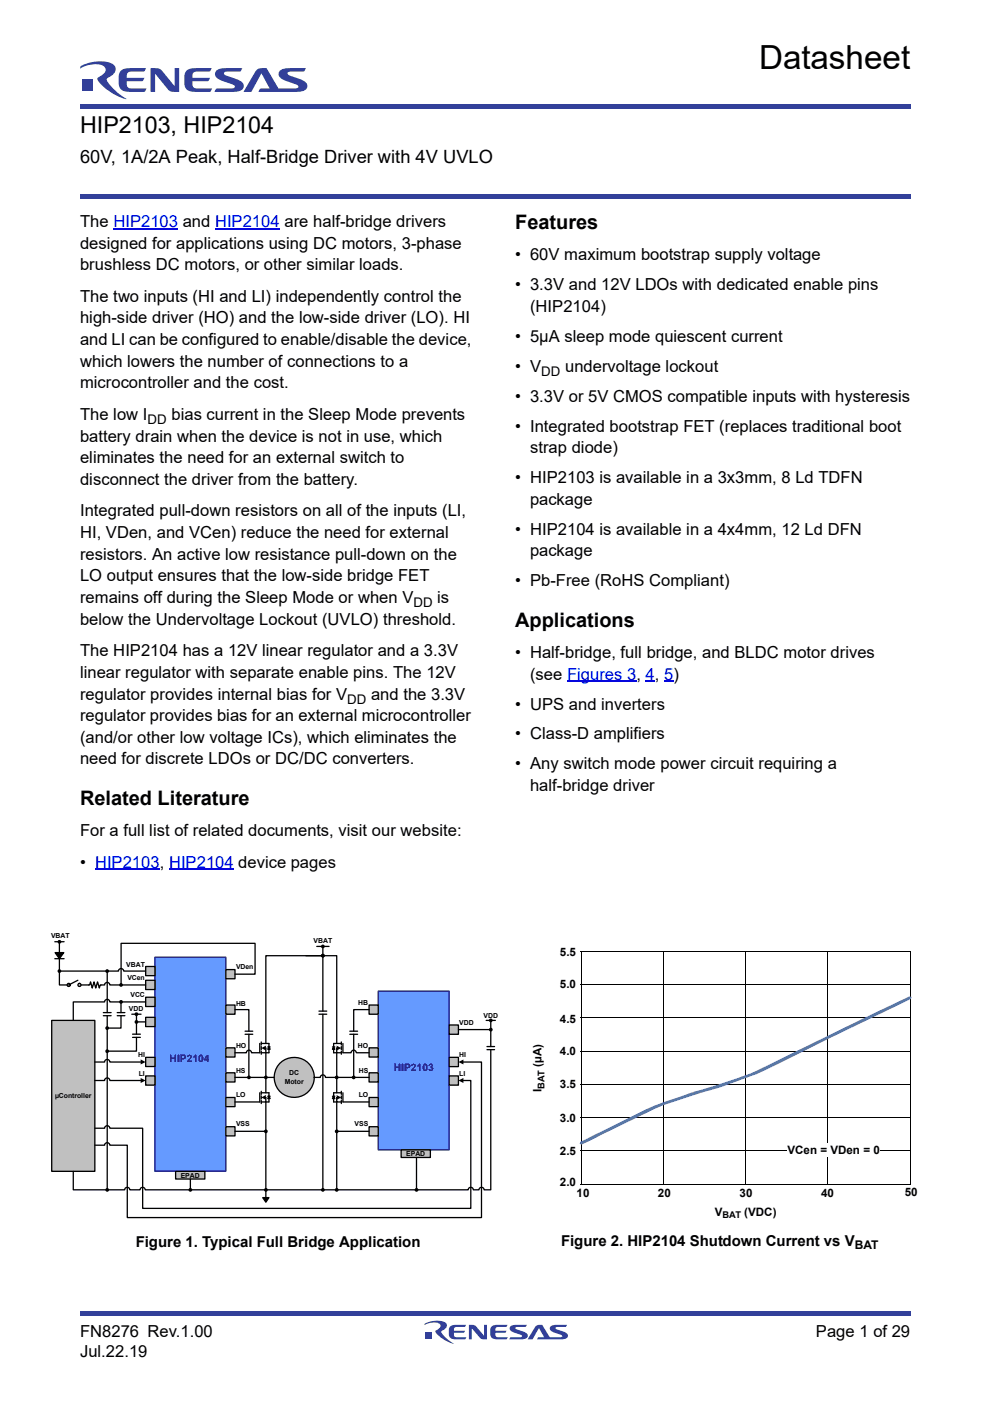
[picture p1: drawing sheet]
<svg xmlns="http://www.w3.org/2000/svg" width="210mm" height="297mm" viewBox="0 0 210 297" stroke-linecap="round" stroke-linejoin="round" font-family="sans-serif">
<defs><g id="words">
<text font-size="7" x="161" y="14.7">Datasheet</text>
<text font-size="4.9" x="17" y="28.3">HIP2103, HIP2104</text>
<g font-size="4.2">
<text x="109.2" y="48.6">Features</text>
<text x="109.2" y="132.9">Applications</text>
<text x="17" y="170.6">Related Literature</text>
</g>
<text font-size="3.9" x="17" y="34.6">60V, 1A/2A Peak, Half-Bridge Driver with 4V UVLO</text>
<g font-size="3.5">
<text x="17" y="48.1">The HIP2103 and HIP2104 are half-bridge drivers</text>
<text x="17" y="52.7">designed for applications using DC motors, 3-phase</text>
<text x="17" y="57.3">brushless DC motors, or other similar loads.</text>
<text x="109.2" y="55.2">• 60V maximum bootstrap supply voltage</text>
<text x="17" y="64">The two inputs (HI and LI) independently control the</text>
<text x="109.2" y="61.5">• 3.3V and 12V LDOs with dedicated enable pins</text>
<text x="17" y="68.6">high-side driver (HO) and the low-side driver (LO). HI</text>
<text x="112.4" y="66.1">(HIP2104)</text>
<text x="17" y="73.2">and LI can be configured to enable/disable the device,</text>
<text x="17" y="77.7">which lowers the number of connections to a</text>
<text x="109.2" y="72.5">• 5µA sleep mode quiescent current</text>
<text x="17" y="82.3">microcontroller and the cost.</text>
<text x="109.2" y="78.8">• V</text>
<text x="119.8" y="78.8">undervoltage lockout</text>
<text x="17" y="89">The low I</text>
<text x="36.4" y="89">bias current in the Sleep Mode prevents</text>
<text x="109.2" y="85.2">• 3.3V or 5V CMOS compatible inputs with hysteresis</text>
<text x="17" y="93.6">battery drain when the device is not in use, which</text>
<text x="109.2" y="91.5">• Integrated bootstrap FET (replaces traditional boot</text>
<text x="17" y="98.2">eliminates the need for an external switch to</text>
<text x="112.4" y="96.1">strap diode)</text>
<text x="17" y="102.8">disconnect the driver from the battery.</text>
<text x="109.2" y="102.4">• HIP2103 is available in a 3x3mm, 8 Ld TDFN</text>
<text x="112.4" y="107">package</text>
<text x="17" y="109.5">Integrated pull-down resistors on all of the inputs (LI,</text>
<text x="109.2" y="113.4">• HIP2104 is available in a 4x4mm, 12 Ld DFN</text>
<text x="17" y="114.1">HI, VDen, and VCen) reduce the need for external</text>
<text x="17" y="118.7">resistors. An active low resistance pull-down on the</text>
<text x="112.4" y="118">package</text>
<text x="17" y="123.3">LO output ensures that the low-side bridge FET</text>
<text x="109.2" y="124.3">• Pb-Free (RoHS Compliant)</text>
<text x="17" y="127.8">remains off during the Sleep Mode or when V</text>
<text x="92.7" y="127.8">is</text>
<text x="17" y="132.4">below the Undervoltage Lockout (UVLO) threshold.</text>
<text x="17" y="139.1">The HIP2104 has a 12V linear regulator and a 3.3V</text>
<text x="17" y="143.7">linear regulator with separate enable pins. The 12V</text>
<text x="109.2" y="139.5">• Half-bridge, full bridge, and BLDC motor drives</text>
<text x="17" y="148.3">regulator provides internal bias for V</text>
<text x="78.7" y="148.3">and the 3.3V</text>
<text x="112.4" y="144.1">(see Figures 3, 4, 5)</text>
<text x="17" y="152.9">regulator provides bias for an external microcontroller</text>
<text x="109.2" y="150.4">• UPS and inverters</text>
<text x="17" y="157.5">(and/or other low voltage ICs), which eliminates the</text>
<text x="109.2" y="156.8">• Class-D amplifiers</text>
<text x="17" y="162.1">need for discrete LDOs or DC/DC converters.</text>
<text x="109.2" y="163.1">• Any switch mode power circuit requiring a</text>
<text x="112.4" y="167.7">half-bridge driver</text>
<text x="17" y="177.2">For a full list of related documents, visit our website:</text>
<text x="17" y="183.9">• HIP2103, HIP2104 device pages</text>
<text x="17" y="283.4">FN8276 Rev.1.00</text>
<text x="17" y="287.6">Jul.22.19</text>
<text x="173" y="283.4">Page 1 of 29</text>
</g>
<g font-size="3.2">
<text x="28.8" y="264.3">Figure 1. Typical Full Bridge Application</text>
<text x="119" y="264.1">Figure 2. HIP2104 Shutdown Current vs V</text>
</g>
<g font-size="2.8">
<text x="114.7" y="79.7">DD</text>
<text x="31.3" y="89.9">DD</text>
<text x="87.7" y="128.7">DD</text>
<text x="73.6" y="149.2">DD</text>
</g>
<g font-size="2.5">
<text x="118.7" y="202.6">5.5</text>
<text x="118.7" y="209.5">5.0</text>
<text x="118.7" y="216.8">4.5</text>
<text x="114.8" y="226.2" transform="rotate(-90 114.8 226.2)">(µA)</text>
<text x="118.7" y="223.7">4.0</text>
<text x="114.8" y="231.5" transform="rotate(-90 114.8 231.5)">I</text>
<text x="118.7" y="230.6">3.5</text>
<text x="118.7" y="237.9">3.0</text>
<text x="118.7" y="244.8">2.5</text>
<text x="166.9" y="244.8">VCen = VDen = 0</text>
<text x="118.7" y="251.5">2.0</text>
<text x="122.2" y="253.7">10</text>
<text x="139.5" y="253.7">20</text>
<text x="151.6" y="257.7">V</text>
<text x="156.8" y="253.7">30</text>
<text x="157.8" y="257.7">(VDC)</text>
<text x="174.1" y="253.7">40</text>
<text x="191.8" y="253.6">50</text>
<text x="181.3" y="264.9">BAT</text>
</g>
<g font-size="2.2" fill="#000080">
<text x="36" y="225.3">HIP2104</text>
<text x="83.5" y="227.1">HIP2103</text>
</g>
<g font-size="2">
<text x="115.4" y="230.8" transform="rotate(-90 115.4 230.8)">BAT</text>
<text x="153.2" y="258.3">BAT</text>
</g>
<g font-size="1.5">
<text x="10.8" y="198.9">VBAT</text>
<text x="66.5" y="200">VBAT</text>
<text x="26.8" y="205">VBAT</text>
<text x="27" y="207.8">VCen</text>
<text x="50" y="205.5">VDen</text>
<text x="27.3" y="214.3">VDD</text>
<text x="27.7" y="211.4">VCC</text>
<text x="50" y="213.4">HB</text>
<text x="76" y="213">HB</text>
<text x="102.5" y="215.8">VDD</text>
<text x="97.4" y="217.3">VDD</text>
<text x="29.3" y="224.1">HI</text>
<text x="50" y="227.4">HS</text>
<text x="50" y="222.2">HO</text>
<text x="61.3" y="228">DC</text>
<text x="75.9" y="222.2">HO</text>
<text x="76.1" y="227.4">HS</text>
<text x="97.4" y="224.1">HI</text>
<text x="11.7" y="232.8">µController</text>
<text x="29.4" y="228">LI</text>
<text x="50" y="232.6">LO</text>
<text x="60.4" y="229.7">Motor</text>
<text x="76.1" y="232.6">LO</text>
<text x="97.4" y="228">LI</text>
<text x="50" y="238.8">VSS</text>
<text x="75.2" y="238.8">VSS</text>
<text x="86.1" y="245.1">EPAD</text>
<text x="38.3" y="249.7">EPAD</text>
</g>
</g></defs>
<g fill="#32409a">
<path d="M17 278h176v1.1h-176z"/>
<path d="M17 22.1h176v1h-176z"/>
<path d="M17 41.1h176v1h-176z"/>
</g>
<path d="M17 13h48.2v8h-48.2z" fill="#fff"/>
<g fill="#323f99">
<path d="M31.9 14.4h.9a1.69 1.69 0 0 1 1.6 .7l2.6 3.1v-3.8h1v5.1a2.5 2.5 0 0 1-2.4-.6l-2.7-3.2v3.8h-1z"/>
<path d="M25.7 14.9l1.1-.4 4.2-.1-.4 .7-3.1 .1a.93 .93 0 0 0-.6 1.3h3.7l-.3 .6-.2 .1h-3.2a1.23 1.23 0 0 0 .3 1.4l.8 .2h3.1l-.3 .5-.3 .2h-3a1.84 1.84 0 0 1-2.3-1.9 2.76 2.76 0 0 1 .5-2.7z"/>
<path d="M39.7 14.9l1-.4 4.2-.1-.4 .7-3.1 .1a.93 .93 0 0 0-.6 1.3h3.8l-.3 .6-.3 .1h-3.2a1.23 1.23 0 0 0 .4 1.4l.7 .2h3.1l-.3 .5-.3 .2h-3a1.84 1.84 0 0 1-2.3-1.9 2.76 2.76 0 0 1 .6-2.7z"/>
<path d="M45.8 15.1a2.5 2.5 0 0 1 2-.7h3.6l-.4 .7-3.4 .2a.34 .34 0 0 0 .1 .6l.6 .3a5.7 5.7 0 0 1 3.2 1.4 1.09 1.09 0 0 1-.7 1.7l-1.3 .2h-4l.2-.6 .3-.1 3.6-.2a.34 .34 0 0 0 0-.5l-.7-.3a5.7 5.7 0 0 1-3.1-1.5 1.05 1.05 0 0 1 0-1.2z"/>
<path d="M54.3 14.9a1.46 1.46 0 0 1 1.3-.5h.9l2.6 4.4 3.7-.1 .3-.1 .2-.2a.87 .87 0 0 0-.9-.6 5.7 5.7 0 0 1-3.2-1.5 1.09 1.09 0 0 1 .8-1.7l1.3-.2h3.6l-.4 .7-3.1 .1-.3 .1-.1 .3a.87 .87 0 0 0 .8 .6 5.7 5.7 0 0 1 3.2 1.4 1.09 1.09 0 0 1-.8 1.7l-1.3 .2h-8.1l.4-.7h2l-1.7-3.2-2.2 3.9h-1.7z"/>
<path d="M17.3 16.9h2.3v2.3h-2.3z"/>
<path d="M17.1 14a8.1 8.1 0 0 1 6.6-.5 1.47 1.47 0 0 1 .8 1.4 1.47 1.47 0 0 1-1.1 1.3l-.8 .6a9.9 9.9 0 0 0 4.2 4.2 10.1 10.1 0 0 1-6.2-4.2l.1-.3 .3-.2a2.71 2.71 0 0 0 1.4-1.3 1.25 1.25 0 0 0-1.3-1.3 7.7 7.7 0 0 0-4.1 .7z"/>
</g>
<path d="M90 280h30.4v4.9h-30.4z" fill="#fff"/>
<g fill="#323f99">
<path d="M99.4 280.9h1l.4 .2 1.8 2.1v-2.3h.7v3.1l-1.4-.2-1.9-2.2v2.4h-.6z"/>
<path d="M95.4 281.3l.7-.4h2.7l-.2 .4-2 .1a.62 .62 0 0 0-.4 .7h2.4l-.3 .5h-2.1v.4l.2 .4 .2 .1h2.3l-.3 .4-2 .1a1.19 1.19 0 0 1-1.4-1.2v-1.2z"/>
<path d="M104.2 281.3l.7-.4h2.7l-.2 .4-2 .1a.62 .62 0 0 0-.4 .7h2.4l-.3 .5h-2.1v.4l.2 .4 .2 .1h2.3l-.3 .4-2 .1a1.19 1.19 0 0 1-1.5-1.2l.1-1.2z"/>
<path d="M108.2 281.2l.7-.3h2.8l-.2 .4-2.2 .2v.2l.5 .2a2.88 2.88 0 0 1 2.1 1.1 .74 .74 0 0 1-.9 .9l-3 .1 .2-.5 2.5-.1v-.3l-.5-.2a2.87 2.87 0 0 1-2.1-1z"/>
<path d="M113.6 281.2a1.57 1.57 0 0 1 1.4-.3l1.6 2.6 2.6-.1v-.3l-.5-.2a2.87 2.87 0 0 1-2.1-1 .74 .74 0 0 1 .8-1h2.8l-.2 .4-2.2 .2v.2l.5 .2a2.88 2.88 0 0 1 2.1 1.1 .74 .74 0 0 1-.8 .9l-5.7 .1 .2-.5h1.3l-1.1-1.9-1.4 2.4h-1z"/>
<path d="M90.2 282.4h1.4v1.4h-1.4z"/>
<path d="M90.1 280.6a4.9 4.9 0 0 1 4.4-.1 1.05 1.05 0 0 1-.7 1.6l-.3 .2a6 6 0 0 0 2.7 2.6 6.2 6.2 0 0 1-3.9-2.7l.2-.2a.93 .93 0 0 0 .7-1.3 4.1 4.1 0 0 0-3.2 .2z"/>
</g>
<path d="M24 48.5h13.8M45.6 48.5h13.7M120.2 144.5h14.7M20.2 184.3h13.7M35.8 184.3h13.8" fill="none" stroke="#00f" stroke-width=".25"/>
<g fill="#00f">
<path d="M136.9 144.3h2v.3h-2z"/>
<path d="M140.8 144.3h2v.3h-2z"/>
</g>
<path d="M10.1 193.5h98.7v66.2h-98.7z" fill="#fff"/>
<path d="M11 216.3h9.1v32h-9.1z" fill="#c0c0c0"/>
<path d="M11 216.3h9.1v32h-9.1z" fill="none" stroke="#000" stroke-width=".28"/>
<path d="M32.9 202.9h15v45.4h-15z" fill="#659aff"/>
<path d="M32.9 202.9h15v45.4h-15z" fill="none" stroke="#000080" stroke-width=".28"/>
<path d="M33.2 223.7h14v1.6h-14z" fill="#659aff"/>
<path d="M30.9 204.9h2v2h-2z" fill="#c0c0c0"/>
<path d="M30.9 204.9h2v2h-2z" fill="none" stroke="#000" stroke-width=".28"/>
<path d="M30.9 207.8h2v2h-2z" fill="#c0c0c0"/>
<path d="M30.9 207.8h2v2h-2z" fill="none" stroke="#000" stroke-width=".28"/>
<path d="M30.9 211.4h2v2h-2z" fill="#c0c0c0"/>
<path d="M30.9 211.4h2v2h-2z" fill="none" stroke="#000" stroke-width=".28"/>
<path d="M30.9 215.7h2v2h-2z" fill="#c0c0c0"/>
<path d="M30.9 215.7h2v2h-2z" fill="none" stroke="#000" stroke-width=".28"/>
<path d="M30.9 224.2h2v1.9h-2z" fill="#c0c0c0"/>
<path d="M30.9 224.2h2v1.9h-2z" fill="none" stroke="#000" stroke-width=".28"/>
<path d="M30.9 228.1h2v2h-2z" fill="#c0c0c0"/>
<path d="M30.9 228.1h2v2h-2z" fill="none" stroke="#000" stroke-width=".28"/>
<path d="M37.2 248.3h6.2v1.7h-6.2z" fill="#c0c0c0"/>
<path d="M37.2 248.3h6.2v1.7h-6.2z" fill="none" stroke="#000" stroke-width=".28"/>
<path d="M47.9 232.7h1.9v1.9h-1.9z" fill="#c0c0c0"/>
<path d="M47.9 232.7h1.9v1.9h-1.9z" fill="none" stroke="#000" stroke-width=".28"/>
<path d="M47.9 227.5h1.9v1.9h-1.9z" fill="#c0c0c0"/>
<path d="M47.9 227.5h1.9v1.9h-1.9z" fill="none" stroke="#000" stroke-width=".28"/>
<path d="M47.9 222.2h1.9v1.9h-1.9z" fill="#c0c0c0"/>
<path d="M47.9 222.2h1.9v1.9h-1.9z" fill="none" stroke="#000" stroke-width=".28"/>
<path d="M47.9 213.1h1.9v1.9h-1.9z" fill="#c0c0c0"/>
<path d="M47.9 213.1h1.9v1.9h-1.9z" fill="none" stroke="#000" stroke-width=".28"/>
<path d="M47.9 205.6h1.9v1.9h-1.9z" fill="#c0c0c0"/>
<path d="M47.9 205.6h1.9v1.9h-1.9z" fill="none" stroke="#000" stroke-width=".28"/>
<path d="M47.9 238.9h1.9v1.9h-1.9z" fill="#c0c0c0"/>
<g fill="none" stroke="#000" stroke-width=".28">
<path d="M12.6 199.7v6.2h12.5a.55 .55 0 0 1 .6-.6 .55 .55 0 0 1 .5 .6h4.7M21.4 208.8l.8-.1a.56 .56 0 0 1 .6-.4 .56 .56 0 0 1 .5 .5h7.6M21.9 214.7h1.7M21.9 215.3h1.7M22.7 205.9v8.8M22.7 215.3v37M28.1 219.3h1.7M28.1 219.9h1.7M28.9 219.9v3h-6.2M30.9 216.7h-2v2.6M30.9 212.4h-7.6a.55 .55 0 0 0-.6-.5 .55 .55 0 0 0-.5 .5h-6.7v3.9M20.1 225.2h2.1a.55 .55 0 0 1 .5-.6 .55 .55 0 0 1 .6 .6h6.7"/>
<path d="M20.1 229.1h2.1a.55 .55 0 0 1 .5-.6 .55 .55 0 0 1 .6 .6h6.7M47.9 238.9h1.9v1.9h-1.9zM49.8 228.4h6.6M49.8 239.9h6.6M55.1 221.2v2h-1.8l-.1-.4-.3-.1-.5 .1-.2 .4h-2.4M55.1 231.7v1.9h-5.3M55.4 220.9v.7M55.4 221.9v.6M55.4 222.9v.6M55.4 231.4v.6M55.4 232.3v.7M55.4 233.3v.7"/>
<path d="M55.4 221.2h1.6v2h-.6v8.5M55.4 231.7h1.6v1.9h-.6M56.2 222.2h.2v1h-1M56.2 232.7h.2v.9h-1M56.8 222h.5M56.8 232.4h.5M57 222l.3 .5h-.5zM57 232.4l.3 .5h-.5zM15.5 248.3v4h10.9a.54 .54 0 0 1 .6-.6 .54 .54 0 0 1 .5 .6h2.2a.54 .54 0 0 1 .5-.6 .54 .54 0 0 1 .6 .6h25.6"/>
</g>
<g fill="#000">
<path d="M29.8 224.6l1.1 .6-1.1 .5zM29.8 228.6l1.1 .5-1.1 .5zM57 222l.3 .5h-.5zM57 232.4l.3 .5h-.5z"/>
<path d="M55.4 222.2l1.1-.5-.2 .5 .2 .6z" fill-rule="evenodd"/>
<path d="M55.4 232.7l1.1-.6-.2 .6 .2 .5z" fill-rule="evenodd"/>
<circle cx="12.6" cy="199.7" r=".4"/>
<circle cx="22.7" cy="205.9" r=".4"/>
<circle cx="22.7" cy="222.9" r=".41"/>
<circle cx="56.4" cy="228.4" r=".4"/>
<circle cx="56.4" cy="239.9" r=".41"/>
<circle cx="22.7" cy="252.3" r=".41"/>
</g>
<circle cx="62.4" cy="228.4" r="4.3" fill="#c0c0c0"/>
<g fill="none" stroke="#000" stroke-width=".28">
<path d="M12.6 205.9v2.9h1.6M18.8 208.8h.2l.2-.6 .4 1.3 .3-1.3 .4 1.3 .4-1.3 .4 1.3 .2-.7h.1M49.8 214.1h3v4.5M49.8 206.5h4.3v-6.5h-28.4v8.8M52 218.6h1.6M52 219.3h1.6M52.8 219.3v9.1M67.2 200.7h2.6M68.5 214.4v-11.8h-12.1v18.6M68.5 215v37.3h-12.1M56.4 228.4h1.7"/>
<circle cx="62.4" cy="228.4" r="4.3"/>
</g>
<g fill="#000">
<circle cx="12.6" cy="205.9" r=".41"/>
<circle cx="25.7" cy="208.8" r=".4"/>
<circle cx="68.4" cy="202.6" r=".41"/>
<circle cx="68.5" cy="202.6" r=".4"/>
<circle cx="52.8" cy="228.4" r=".4"/>
<circle cx="56.4" cy="252.3" r=".4"/>
</g>
<circle cx="14.6" cy="208.8" r=".34" fill="#c0c0c0"/>
<circle cx="14.6" cy="208.8" r=".34" fill="none" stroke="#000" stroke-width=".28"/>
<circle cx="16.9" cy="208.8" r=".33" fill="#c0c0c0"/>
<g fill="none" stroke="#000" stroke-width=".28">
<path d="M11.6 199.7h2M16.5 207.8l-1.9 1M17.2 208.8h1.6M24.8 214.7h1.7M24.8 215.3h1.7M25.7 215.3v2.7h-3M25.7 212.4v2.3M56.4 233.6v20.3"/>
<circle cx="16.9" cy="208.8" r=".33"/>
</g>
<g fill="#000">
<circle cx="22.7" cy="218" r=".4"/>
<circle cx="25.7" cy="212.4" r=".4"/>
</g>
<path d="M80.2 210.1h15v33.7h-15z" fill="#659aff"/>
<path d="M80.2 210.1h15v33.7h-15z" fill="none" stroke="#000080" stroke-width=".28"/>
<path d="M95.2 224.2h2v1.9h-2z" fill="#c0c0c0"/>
<path d="M95.2 224.2h2v1.9h-2z" fill="none" stroke="#000" stroke-width=".28"/>
<path d="M95.2 228.1h2v2h-2z" fill="#c0c0c0"/>
<path d="M95.2 228.1h2v2h-2z" fill="none" stroke="#000" stroke-width=".28"/>
<path d="M78.3 232.7h1.9v1.9h-1.9z" fill="#c0c0c0"/>
<path d="M78.3 232.7h1.9v1.9h-1.9z" fill="none" stroke="#000" stroke-width=".28"/>
<path d="M78.3 227.5h1.9v1.9h-1.9z" fill="#c0c0c0"/>
<path d="M78.3 227.5h1.9v1.9h-1.9z" fill="none" stroke="#000" stroke-width=".28"/>
<path d="M78.3 222.2h1.9v1.9h-1.9z" fill="#c0c0c0"/>
<path d="M78.3 222.2h1.9v1.9h-1.9z" fill="none" stroke="#000" stroke-width=".28"/>
<path d="M78.3 213.1h1.9v1.9h-1.9z" fill="#c0c0c0"/>
<path d="M78.3 213.1h1.9v1.9h-1.9z" fill="none" stroke="#000" stroke-width=".28"/>
<path d="M78.3 238.9h1.9v1.9h-1.9z" fill="#c0c0c0"/>
<path d="M78.3 238.9h1.9v1.9h-1.9z" fill="none" stroke="#000" stroke-width=".28"/>
<path d="M80.5 225.5h14.4v1.6h-14.4z" fill="#659aff"/>
<g fill="none" stroke="#000" stroke-width=".28">
<path d="M64.9 202.6h6.5v18.6M67.6 214.4h1.7M67.6 215h1.7M68.5 200.7v1.9M74.2 218.6h1.6M74.2 219.3h1.6M75 219.3v9.1M78.3 214.1h-3.3v4.5M66.6 228.4h1.3l.2-.4a.54 .54 0 0 1 .6-.1 .54 .54 0 0 1 .3 .5h9.3M70.5 222h.5M70.5 232.4h.5M70.7 222l.3 .5h-.5z"/>
<path d="M70.7 232.4l.3 .5h-.5zM71.4 239.9h6.9M71.6 222.2h-.2v1h1M71.6 232.7h-.2v.9h1M72.4 220.9v.7M72.4 221.9v.6M72.4 222.9v.6M72.4 231.4v.6M72.4 232.3v.7M72.4 233.3v.7M72.4 221.2h-1.7v2h.7v8.5M72.4 231.7h-1.7v1.9h.7v18.7"/>
<path d="M72.7 221.2v2h1.7a.55 .55 0 0 1 .7-.5l.4 .5h2.8M72.7 231.7v1.9h5.6M40.4 250v2.3"/>
</g>
<g fill="#000">
<path d="M70.7 222l.3 .5h-.5zM70.7 232.4l.3 .5h-.5z"/>
<path d="M71.3 221.7l1.1 .5-1.1 .6 .1-.6z" fill-rule="evenodd"/>
<path d="M71.3 232.2l1.1 .5-1.1 .5 .1-.6z" fill-rule="evenodd"/>
<circle cx="68.5" cy="200.7" r=".4"/>
<circle cx="71.4" cy="228.4" r=".4"/>
<circle cx="71.4" cy="239.9" r=".4"/>
<circle cx="75" cy="228.4" r=".4"/>
<circle cx="40.4" cy="252.3" r=".41"/>
<circle cx="71.4" cy="252.3" r=".41"/>
</g>
<path d="M85 243.8h6.2v1.6h-6.2z" fill="#c0c0c0"/>
<path d="M85 243.8h6.2v1.6h-6.2zM88.3 245.4v6.9h-19.8" fill="none" stroke="#000" stroke-width=".28"/>
<circle cx="68.5" cy="252.3" r=".4" fill="#000"/>
<path d="M95.2 217.3h2v2h-2z" fill="#c0c0c0"/>
<g fill="none" stroke="#000" stroke-width=".28">
<path d="M11.6 203.3h2M11.7 202h1.8l-.9 1.3zM27.9 215h2M28.9 215v1.7M95.2 217.3h2v2h-2zM97.2 218.3h6.9v3.6M103.1 216.3h1.9M104.1 216.3v2M98.1 229.1h1.7v27.1h-69.6v-17h-6.9a.55 .55 0 0 0-.6-.5 .55 .55 0 0 0-.5 .5h-2.1M98.1 225.2h4v32.9h-75.1v-15.3h-3.7a.55 .55 0 0 0-.6-.5 .55 .55 0 0 0-.5 .5h-2.1M103.3 221.9h1.6M103.3 222.5h1.6"/>
<path d="M104.1 222.5v29.8h-1.5a.54 .54 0 0 0-.5-.6 .54 .54 0 0 0-.5 .6h-1.2a.54 .54 0 0 0-.6-.6 .54 .54 0 0 0-.5 .6h-11M55.7 253.9h1.3l-.6 1z"/>
</g>
<g fill="#000">
<path d="M11.7 202h1.8l-.9 1.3zM97.2 229.1l1.1-.5v1zM97.2 225.2l1.1-.6v1.1zM55.7 253.9h1.3l-.6 1z"/>
<circle cx="28.9" cy="215" r=".4"/>
<circle cx="28.9" cy="216.7" r=".4"/>
<circle cx="104.1" cy="216.3" r=".41"/>
<circle cx="104.1" cy="218.3" r=".41"/>
<circle cx="88.3" cy="252.3" r=".4"/>
</g>
<path d="M123.2 201.6v49.4M123.2 201.7h69.8v49.3M123.2 208.7h69.8M123.2 215.8h69.8M140.7 201.6v49.4M158.1 201.7v49.3M175.5 201.7v49.3M123.2 236.9h69.8M123.2 222.8h69.8M123.2 229.9h69.8M123.2 251h69.8M123.2 244h69.8" fill="none" stroke="#000" stroke-width=".21"/>
<path d="M123.1 201.6l.1 .2zM123.1 208.6l.1 .2zM123.1 215.7l.1 .2zM158 201.6l.2 .1zM175.5 201.6l.1 .1zM192.9 201.6l.2 .1zM123.1 236.9l.1 .1zM123.1 222.8l.1 .1zM123.1 229.8l.1 .2zM123.1 251l.1 .1zM123.1 243.9l.1 .2z" fill="#000"/>
<g fill="#4a7dbb">
<path d="M146.5 231.7l1.7-.5a92.6 92.6 0 0 0 20.6-8.3l24-11.7 .5 .2-.2 .4-32.7 15.9-7.7 2.8-2.1 .7-1.9 .5z" fill-rule="evenodd"/>
<path d="M123 242.1l16.2-7.8 7.3-2.6h2.2l-8.1 2.6-2 .9-15.3 7.5-.4-.2z" fill-rule="evenodd"/>
</g>
<path d="M166.9 242.5h19.6v2.8h-19.6z" fill="#fff"/>
<use href="#words"/>
</svg>
